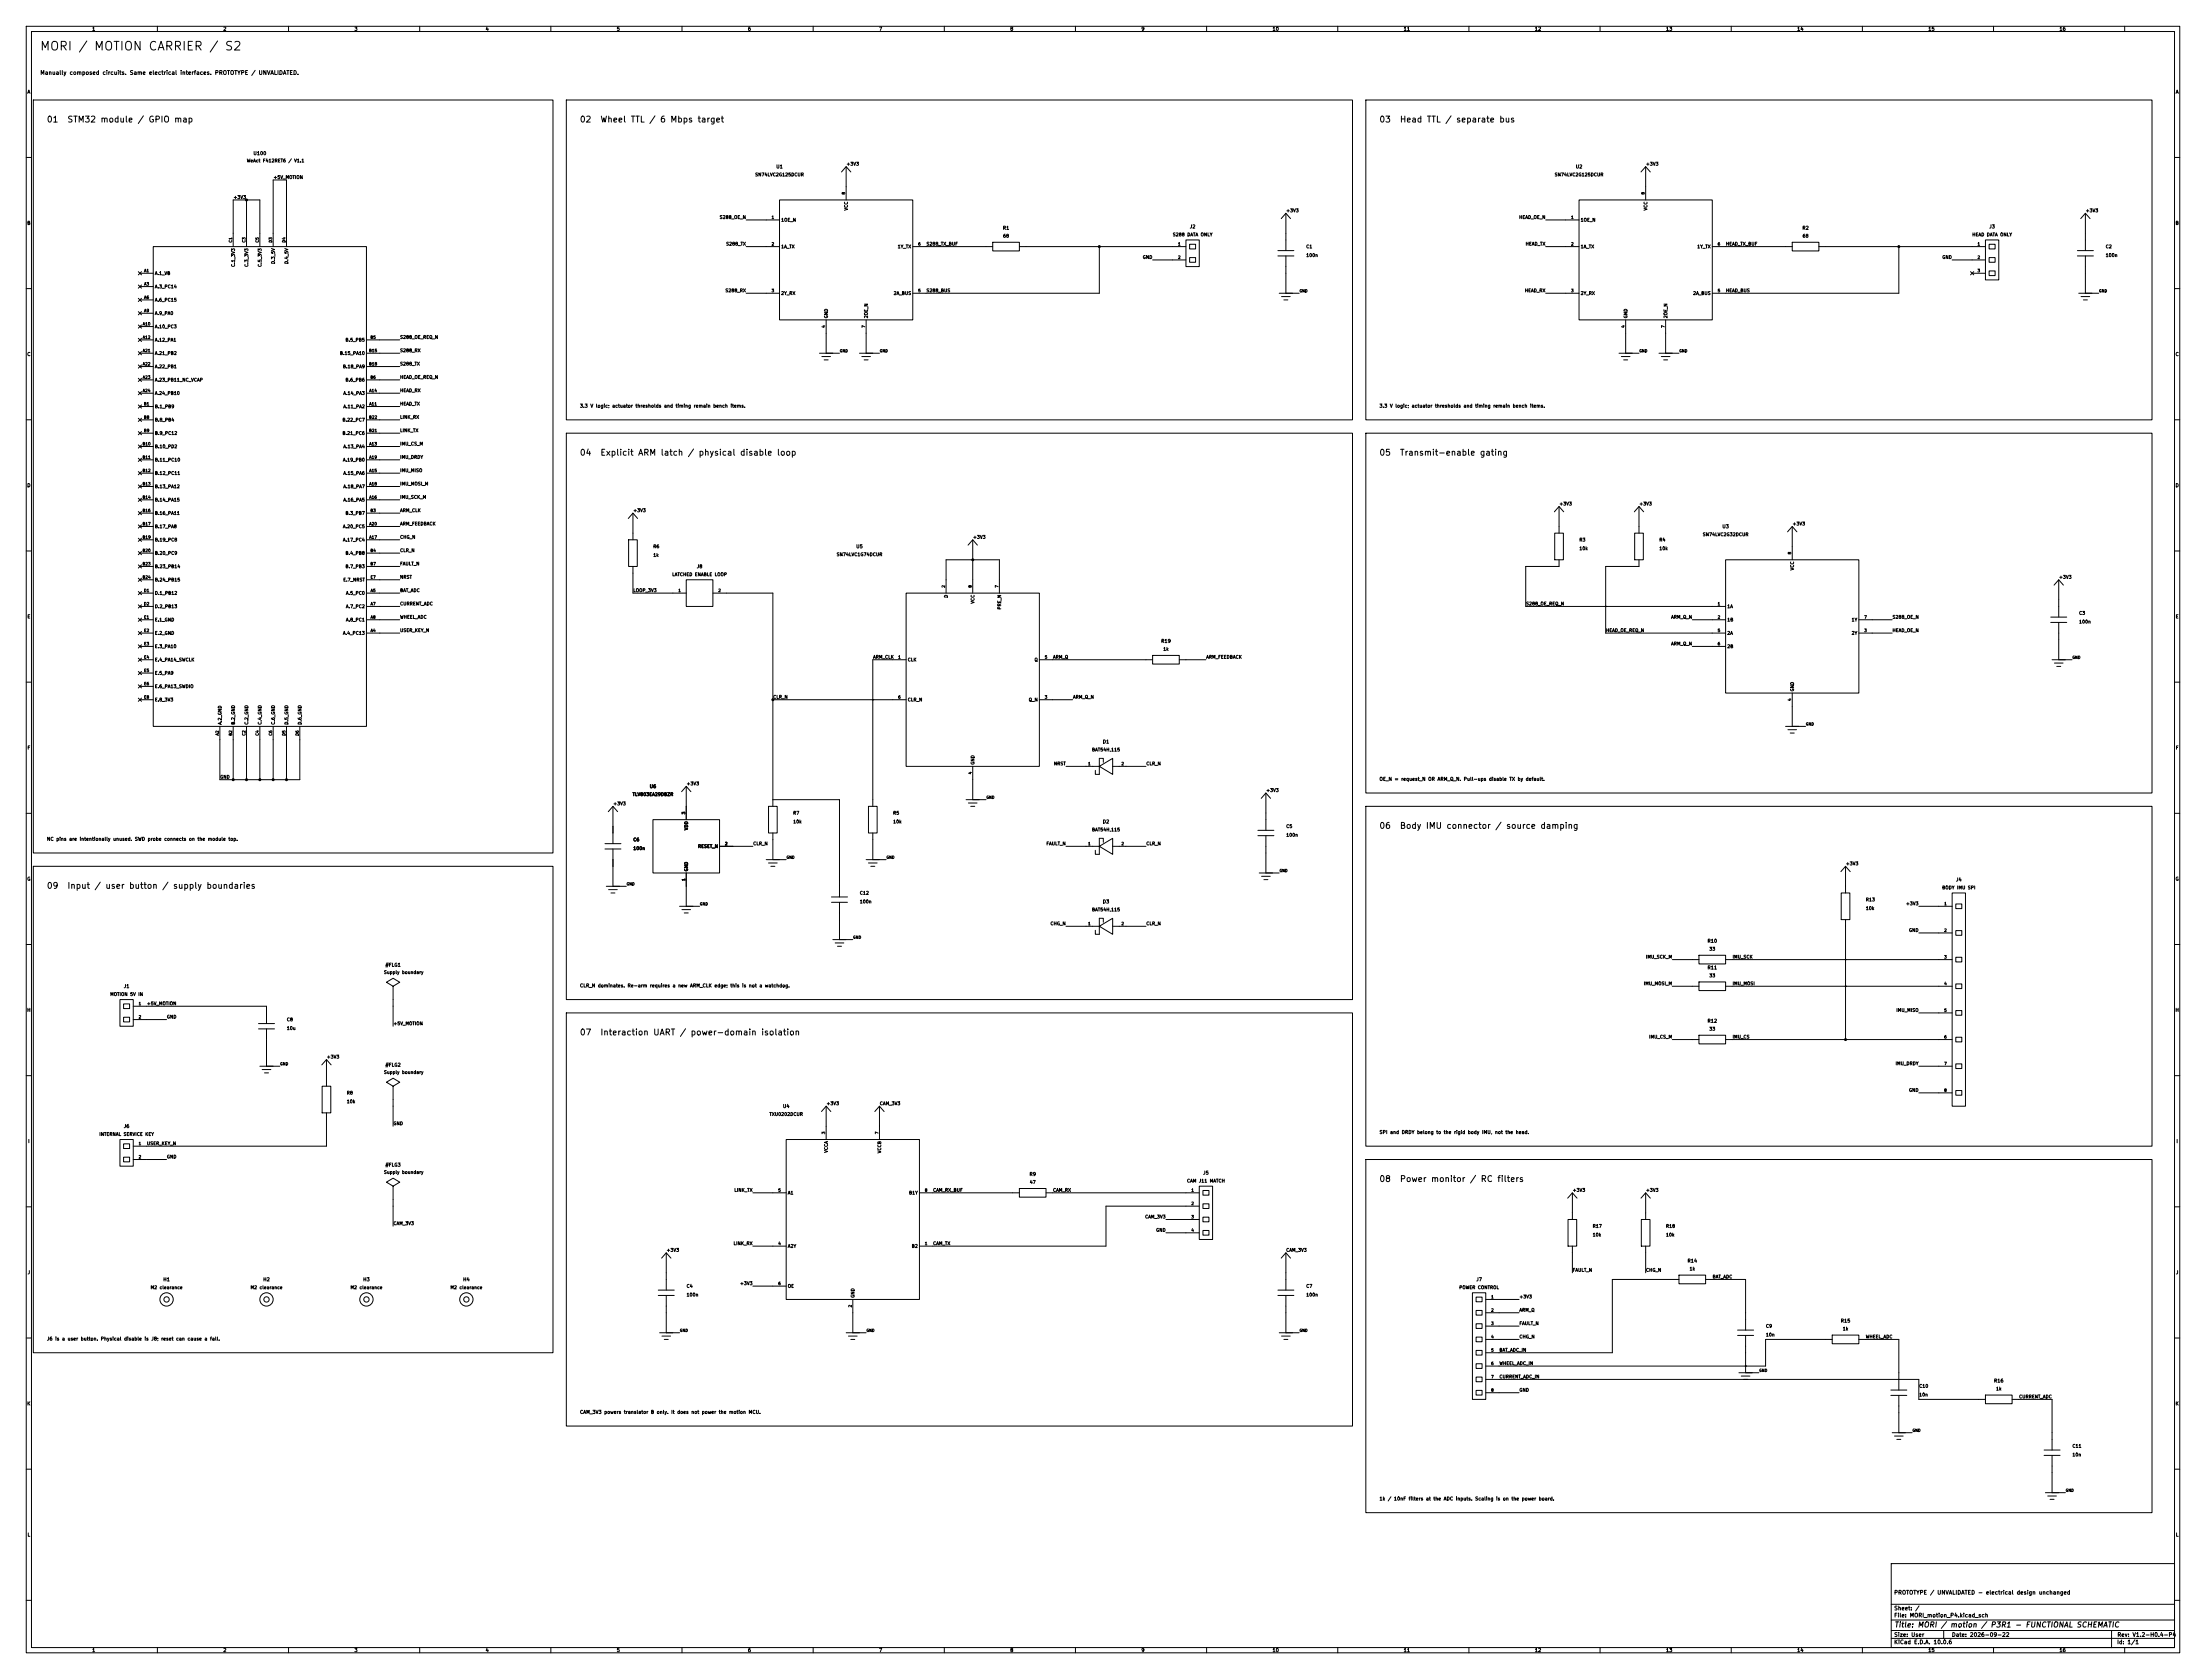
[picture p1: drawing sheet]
<svg xmlns="http://www.w3.org/2000/svg" width="841mm" height="640mm" viewBox="0 0 841 640" stroke-linecap="round" stroke-linejoin="round" font-family="sans-serif">
<defs><g id="words">
<text font-size="3.3" x="15" y="20.1">MORI / MOTION CARRIER / S2</text>
<g font-size="2.3">
<text x="17.7" y="47.2">01</text>
<text x="25.5" y="47.2">STM32 module / GPIO map</text>
<text x="220.9" y="47.2">02</text>
<text x="228.7" y="47.2">Wheel TTL / 6 Mbps target</text>
<text x="525.7" y="47.2">03</text>
<text x="533.5" y="47.2">Head TTL / separate bus</text>
<text x="220.9" y="174.2">04</text>
<text x="228.7" y="174.2">Explicit ARM latch / physical disable loop</text>
<text x="525.7" y="174.2">05</text>
<text x="533.5" y="174.2">Transmit-enable gating</text>
<text x="525.7" y="316.5">06</text>
<text x="533.5" y="316.5">Body IMU connector / source damping</text>
<text x="17.7" y="339.3">09</text>
<text x="25.5" y="339.3">Input / user button / supply boundaries</text>
<text x="220.9" y="395.2">07</text>
<text x="228.7" y="395.2">Interaction UART / power-domain isolation</text>
<text x="525.7" y="451.1">08</text>
<text x="533.5" y="451.1">Power monitor / RC filters</text>
</g>
<text font-size="2" x="722" y="620.8">Title: MORI / motion / P3R1 - FUNCTIONAL SCHEMATIC</text>
<g font-size="1.5">
<text x="15.2" y="28.9">Manually composed circuits. Same electrical interfaces. PROTOTYPE / UNVALIDATED.</text>
<text x="722" y="608.2">PROTOTYPE / UNVALIDATED - electrical design unchanged</text>
<text x="722" y="616.9">File: MORI_motion_P4.kicad_sch</text>
<text x="722" y="614.2">Sheet: /</text>
<text x="722" y="627.1">KiCad E.D.A. 10.0.6</text>
<text x="722" y="624.3">Size: User</text>
<text x="744" y="624.3">Date: 2026-09-22</text>
<text x="807" y="627.1">Id: 1/1</text>
<text x="807" y="624.3">Rev: V1.2-H0.4-P4</text>
</g>
<g font-size="1.3">
<text x="35" y="12">1</text>
<text x="85" y="12">2</text>
<text x="135" y="12">3</text>
<text x="185" y="12">4</text>
<text x="235" y="12">5</text>
<text x="285" y="12">6</text>
<text x="335" y="12">7</text>
<text x="385" y="12">8</text>
<text x="435" y="12">9</text>
<text x="485" y="12">10</text>
<text x="535" y="12">11</text>
<text x="585" y="12">12</text>
<text x="635" y="12">13</text>
<text x="685" y="12">14</text>
<text x="735" y="12">15</text>
<text x="785" y="12">16</text>
<text x="10.3" y="36">A</text>
<text x="829.3" y="36">A</text>
<text x="96.5" y="59.4">U100</text>
<text x="295.8" y="64.5">U1</text>
<text x="600.6" y="64.5">U2</text>
<text x="10.2" y="86">B</text>
<text x="382.2" y="87.9">R1</text>
<text x="453.4" y="87.3">J2</text>
<text x="687" y="87.9">R2</text>
<text x="758.2" y="87.3">J3</text>
<text x="829.2" y="86">B</text>
<text x="10.2" y="136">C</text>
<text x="829.2" y="136">C</text>
<text x="221" y="155.7">3.3 V logic; actuator thresholds and timing remain bench items.</text>
<text x="525.8" y="155.7">3.3 V logic; actuator thresholds and timing remain bench items.</text>
<text x="10.2" y="186">D</text>
<text x="829.2" y="186">D</text>
<text x="656.5" y="201.6">U3</text>
<text x="326.3" y="209.3">U5</text>
<text x="265.5" y="216.9">J8</text>
<text x="10.3" y="236">E</text>
<text x="829.3" y="236">E</text>
<text x="442.5" y="245.3">R19</text>
<text x="10.3" y="286">F</text>
<text x="420.3" y="283.7">D1</text>
<text x="829.3" y="286">F</text>
<text x="525.8" y="297.9">OE_N = request_N OR ARM_Q_N. Pull-ups disable TX by default.</text>
<text x="247.5" y="300.7">U6</text>
<text x="420.3" y="314.2">D2</text>
<text x="17.8" y="320.8">NC pins are intentionally unused. SWD probe connects on the module top.</text>
<text x="10.2" y="336">G</text>
<text x="745.5" y="336.3">J4</text>
<text x="829.2" y="336">G</text>
<text x="420.3" y="344.6">D3</text>
<text x="650.8" y="359.6">R10</text>
<text x="146.8" y="368.8">#FLG1</text>
<text x="650.8" y="369.8">R11</text>
<text x="47" y="376.9">J1</text>
<text x="221" y="376.7">CLR_N dominates. Re-arm requires a new ARM_CLK edge; this is not a watchdog.</text>
<text x="10.2" y="386">H</text>
<text x="829.2" y="386">H</text>
<text x="650.8" y="390.1">R12</text>
<text x="146.8" y="406.9">#FLG2</text>
<text x="298.3" y="422.6">U4</text>
<text x="47" y="430.2">J6</text>
<text x="10.6" y="436">I</text>
<text x="525.8" y="432.5">SPI and DRDY belong to the rigid body IMU, not the head.</text>
<text x="829.6" y="436">I</text>
<text x="146.8" y="445">#FLG3</text>
<text x="392.3" y="448.5">R9</text>
<text x="458.5" y="448">J5</text>
<text x="643.2" y="481.6">R14</text>
<text x="10.4" y="486">J</text>
<text x="62.1" y="488.7">H1</text>
<text x="100.2" y="488.7">H2</text>
<text x="138.3" y="488.7">H3</text>
<text x="176.4" y="488.7">H4</text>
<text x="562.7" y="488.7">J7</text>
<text x="829.4" y="486">J</text>
<text x="701.6" y="504.4">R15</text>
<text x="17.8" y="511.3">J6 is a user button. Physical disable is J8; reset can cause a fall.</text>
<text x="760" y="527.3">R16</text>
<text x="10.2" y="536">K</text>
<text x="221" y="539.2">CAM_3V3 powers translator B only. It does not power the motion MCU.</text>
<text x="829.2" y="536">K</text>
<text x="525.8" y="572.2">1k / 10nF filters at the ADC inputs. Scaling is on the power board.</text>
<text x="10.3" y="586">L</text>
<text x="829.3" y="586">L</text>
<text x="35" y="630">1</text>
<text x="85" y="630">2</text>
<text x="135" y="630">3</text>
<text x="185" y="630">4</text>
<text x="235" y="630">5</text>
<text x="285" y="630">6</text>
<text x="335" y="630">7</text>
<text x="385" y="630">8</text>
<text x="435" y="630">9</text>
<text x="485" y="630">10</text>
<text x="535" y="630">11</text>
<text x="585" y="630">12</text>
<text x="635" y="630">13</text>
<text x="685" y="630">14</text>
<text x="735" y="630">15</text>
<text x="785" y="630">16</text>
</g>
<g font-size="1.2">
<text x="94" y="62.2">WeAct F412RET6 / V1.1</text>
<text x="322.6" y="63.4">+3V3</text>
<text x="627.4" y="63.4">+3V3</text>
<text x="104.1" y="68.5">+5V_MOTION</text>
<text x="287.8" y="67.5">SN74LVC2G125DCUR</text>
<text x="592.6" y="67.5">SN74LVC2G125DCUR</text>
<text x="88.9" y="76.1">+3V3</text>
<text x="274.2" y="83.7">S288_OE_N</text>
<text x="323.5" y="80.4" transform="rotate(-90 323.5 80.4)">VCC</text>
<text x="490.2" y="81.2">+3V3</text>
<text x="579" y="83.7">HEAD_OE_N</text>
<text x="628.3" y="80.4" transform="rotate(-90 628.3 80.4)">VCC</text>
<text x="795" y="81.2">+3V3</text>
<text x="297.7" y="84.8">1OE_N</text>
<text x="602.5" y="84.8">1OE_N</text>
<text x="276.7" y="93.9">S288_TX</text>
<text x="297.7" y="94.9">1A_TX</text>
<text x="342.1" y="94.9">1Y_TX</text>
<text x="353" y="93.9">S288_TX_BUF</text>
<text x="382.3" y="90.9">68</text>
<text x="447" y="90.3">S288 DATA ONLY</text>
<text x="497.8" y="94.9">C1</text>
<text x="581.5" y="93.9">HEAD_TX</text>
<text x="602.5" y="94.9">1A_TX</text>
<text x="646.9" y="94.9">1Y_TX</text>
<text x="657.8" y="93.9">HEAD_TX_BUF</text>
<text x="687.1" y="90.9">68</text>
<text x="751.8" y="90.3">HEAD DATA ONLY</text>
<text x="802.6" y="94.9">C2</text>
<text x="89.8" y="101.9" transform="rotate(-90 89.8 101.9)">C.1_3V3</text>
<text x="94.9" y="101.9" transform="rotate(-90 94.9 101.9)">C.3_3V3</text>
<text x="100" y="101.9" transform="rotate(-90 100 101.9)">C.5_3V3</text>
<text x="105.1" y="100.8" transform="rotate(-90 105.1 100.8)">D.3_5V</text>
<text x="110.1" y="100.8" transform="rotate(-90 110.1 100.8)">D.4_5V</text>
<text x="435.5" y="99">GND</text>
<text x="497.8" y="98.2">100n</text>
<text x="740.3" y="99">GND</text>
<text x="802.6" y="98.2">100n</text>
<text x="58.9" y="105.1">A.1_VB</text>
<text x="58.9" y="110.2">A.3_PC14</text>
<text x="276.4" y="111.7">S288_RX</text>
<text x="297.7" y="112.7">2Y_RX</text>
<text x="340.5" y="112.7">2A_BUS</text>
<text x="353" y="111.7">S288_BUS</text>
<text x="581.2" y="111.7">HEAD_RX</text>
<text x="602.5" y="112.7">2Y_RX</text>
<text x="645.3" y="112.7">2A_BUS</text>
<text x="657.8" y="111.7">HEAD_BUS</text>
<text x="58.9" y="115.2">A.6_PC15</text>
<text x="58.9" y="120.3">A.9_PA0</text>
<text x="58.9" y="125.4">A.10_PC3</text>
<text x="315.9" y="121.5" transform="rotate(-90 315.9 121.5)">GND</text>
<text x="331.1" y="121.5" transform="rotate(-90 331.1 121.5)">2OE_N</text>
<text x="620.7" y="121.5" transform="rotate(-90 620.7 121.5)">GND</text>
<text x="635.9" y="121.5" transform="rotate(-90 635.9 121.5)">2OE_N</text>
<text x="58.9" y="130.5">A.12_PA1</text>
<text x="131.6" y="130.5">B.5_PB5</text>
<text x="152.4" y="129.4">S288_OE_REQ_N</text>
<text x="58.9" y="135.6">A.21_PB2</text>
<text x="129.4" y="135.6">B.15_PA10</text>
<text x="152.4" y="134.5">S288_RX</text>
<text x="58.9" y="140.6">A.22_PB1</text>
<text x="130.6" y="140.6">B.18_PA9</text>
<text x="152.4" y="139.6">S288_TX</text>
<text x="58.9" y="145.7">A.23_PB11_NC_VCAP</text>
<text x="131.6" y="145.7">B.6_PB6</text>
<text x="152.4" y="149.8">HEAD_RX</text>
<text x="152.4" y="144.7">HEAD_OE_REQ_N</text>
<text x="58.9" y="150.8">A.24_PB10</text>
<text x="58.9" y="155.9">B.1_PB9</text>
<text x="130.8" y="155.9">A.11_PA2</text>
<text x="130.8" y="150.8">A.14_PA3</text>
<text x="152.4" y="154.8">HEAD_TX</text>
<text x="58.9" y="161">B.8_PB4</text>
<text x="130.4" y="161">B.22_PC7</text>
<text x="152.4" y="159.9">LINK_RX</text>
<text x="58.9" y="166">B.9_PC12</text>
<text x="130.4" y="166">B.21_PC6</text>
<text x="152.4" y="165">LINK_TX</text>
<text x="58.9" y="171.1">B.10_PD2</text>
<text x="130.8" y="171.1">A.13_PA4</text>
<text x="152.4" y="170.1">IMU_CS_M</text>
<text x="58.9" y="176.2">B.11_PC10</text>
<text x="130.6" y="176.2">A.19_PB0</text>
<text x="152.4" y="175.2">IMU_DRDY</text>
<text x="58.9" y="181.3">B.12_PC11</text>
<text x="130.8" y="181.3">A.15_PA6</text>
<text x="152.4" y="180.2">IMU_MISO</text>
<text x="152.4" y="185.3">IMU_MOSI_M</text>
<text x="58.9" y="186.4">B.13_PA12</text>
<text x="58.9" y="191.4">B.14_PA15</text>
<text x="130.8" y="191.4">A.16_PA5</text>
<text x="130.8" y="186.4">A.18_PA7</text>
<text x="152.4" y="190.4">IMU_SCK_M</text>
<text x="58.9" y="196.5">B.16_PA11</text>
<text x="131.6" y="196.5">B.3_PB7</text>
<text x="152.4" y="195.5">ARM_CLK</text>
<text x="241.3" y="195.5">+3V3</text>
<text x="594.3" y="192.9">+3V3</text>
<text x="624.8" y="192.9">+3V3</text>
<text x="58.9" y="201.6">B.17_PA8</text>
<text x="130.6" y="201.6">A.20_PC5</text>
<text x="152.4" y="200.6">ARM_FEEDBACK</text>
<text x="683.2" y="200.6">+3V3</text>
<text x="58.9" y="206.7">B.19_PC8</text>
<text x="130.6" y="206.7">A.17_PC4</text>
<text x="152.4" y="205.6">CHG_N</text>
<text x="248.9" y="209.2">R6</text>
<text x="370.8" y="205.6">+3V3</text>
<text x="602" y="206.7">R3</text>
<text x="602" y="210">10k</text>
<text x="632.4" y="206.7">R4</text>
<text x="632.4" y="210">10k</text>
<text x="649" y="204.6">SN74LVC2G32DCUR</text>
<text x="58.9" y="211.8">B.20_PC9</text>
<text x="131.6" y="211.8">B.4_PB8</text>
<text x="152.4" y="215.8">FAULT_N</text>
<text x="152.4" y="210.7">CLR_N</text>
<text x="248.9" y="212.5">1k</text>
<text x="318.8" y="212.3">SN74LVC1G74DCUR</text>
<text x="58.9" y="216.8">B.23_PB14</text>
<text x="58.9" y="221.9">B.24_PB15</text>
<text x="130.7" y="221.9">E.7_NRST</text>
<text x="131.6" y="216.8">B.7_PB3</text>
<text x="152.4" y="220.9">NRST</text>
<text x="256.1" y="219.9">LATCHED ENABLE LOOP</text>
<text x="684.2" y="217.5" transform="rotate(-90 684.2 217.5)">VCC</text>
<text x="784.8" y="220.9">+3V3</text>
<text x="58.9" y="227">D.1_PB12</text>
<text x="131.7" y="227">A.5_PC0</text>
<text x="152.4" y="226">BAT_ADC</text>
<text x="241.3" y="226">LOOP_3V3</text>
<text x="58.9" y="232.1">D.2_PB13</text>
<text x="131.7" y="232.1">A.7_PC2</text>
<text x="152.4" y="231">CURRENT_ADC</text>
<text x="361.6" y="228" transform="rotate(-90 361.6 228)">D</text>
<text x="371.8" y="230.2" transform="rotate(-90 371.8 230.2)">VCC</text>
<text x="381.9" y="232.5" transform="rotate(-90 381.9 232.5)">PRE_N</text>
<text x="581.6" y="231">S288_OE_REQ_N</text>
<text x="658.3" y="232.1">1A</text>
<text x="58.9" y="237.2">E.1_GND</text>
<text x="131.7" y="237.2">A.8_PC1</text>
<text x="152.4" y="236.1">WHEEL_ADC</text>
<text x="637" y="236.1">ARM_Q_N</text>
<text x="658.3" y="237.2">1B</text>
<text x="705.8" y="237.2">1Y</text>
<text x="721.3" y="236.1">S288_OE_N</text>
<text x="792.5" y="237.9">100n</text>
<text x="792.5" y="234.6">C3</text>
<text x="58.9" y="242.2">E.2_GND</text>
<text x="130.6" y="242.2">A.4_PC13</text>
<text x="152.4" y="241.2">USER_KEY_N</text>
<text x="612.1" y="241.2">HEAD_OE_REQ_N</text>
<text x="658.3" y="242.2">2A</text>
<text x="705.8" y="242.2">2Y</text>
<text x="721.3" y="241.2">HEAD_OE_N</text>
<text x="58.9" y="247.3">E.3_PA10</text>
<text x="332.7" y="251.4">ARM_CLK</text>
<text x="401.3" y="251.4">ARM_Q</text>
<text x="443.3" y="248.3">1k</text>
<text x="459.7" y="251.4">ARM_FEEDBACK</text>
<text x="637" y="246.3">ARM_Q_N</text>
<text x="658.3" y="247.3">2B</text>
<text x="58.9" y="252.4">E.4_PA14_SWCLK</text>
<text x="58.9" y="257.5">E.5_PA9</text>
<text x="345.9" y="252.4">CLK</text>
<text x="394.3" y="252.4">Q</text>
<text x="58.9" y="262.6">E.6_PA13_SWDIO</text>
<text x="684.2" y="263.7" transform="rotate(-90 684.2 263.7)">GND</text>
<text x="58.9" y="267.6">E.8_3V3</text>
<text x="294.6" y="266.6">CLR_N</text>
<text x="345.9" y="267.6">CLR_N</text>
<text x="392.1" y="267.6">Q_N</text>
<text x="408.9" y="266.6">ARM_Q_N</text>
<text x="84.7" y="276.4" transform="rotate(-90 84.7 276.4)">A.2_GND</text>
<text x="89.8" y="276.4" transform="rotate(-90 89.8 276.4)">B.2_GND</text>
<text x="94.9" y="276.4" transform="rotate(-90 94.9 276.4)">C.2_GND</text>
<text x="100" y="276.4" transform="rotate(-90 100 276.4)">C.4_GND</text>
<text x="105.1" y="276.4" transform="rotate(-90 105.1 276.4)">C.6_GND</text>
<text x="110.1" y="276.4" transform="rotate(-90 110.1 276.4)">D.5_GND</text>
<text x="115.2" y="276.4" transform="rotate(-90 115.2 276.4)">D.6_GND</text>
<text x="416.1" y="286.7">BAT54H,115</text>
<text x="371.8" y="291.6" transform="rotate(-90 371.8 291.6)">GND</text>
<text x="401.6" y="292">NRST</text>
<text x="436.9" y="292">CLR_N</text>
<text x="83.8" y="297.1">GND</text>
<text x="261.6" y="299.6">+3V3</text>
<text x="241" y="303.7">TLV803EA29DBZR</text>
<text x="482.6" y="302.2">+3V3</text>
<text x="233.7" y="307.2">+3V3</text>
<text x="302.2" y="310.8">R7</text>
<text x="340.3" y="310.8">R5</text>
<text x="262.5" y="316.6" transform="rotate(-90 262.5 316.6)">VDD</text>
<text x="302.2" y="314.1">10k</text>
<text x="340.3" y="314.1">10k</text>
<text x="416.1" y="317.2">BAT54H,115</text>
<text x="490.2" y="315.9">C5</text>
<text x="241.3" y="321">C6</text>
<text x="266" y="323.5">RESET_N</text>
<text x="287" y="322.5">CLR_N</text>
<text x="398.8" y="322.5">FAULT_N</text>
<text x="436.9" y="322.5">CLR_N</text>
<text x="490.2" y="319.2">100n</text>
<text x="241.3" y="324.3">100n</text>
<text x="262.5" y="332.3" transform="rotate(-90 262.5 332.3)">GND</text>
<text x="703.6" y="330.1">+3V3</text>
<text x="327.6" y="341.3">C12</text>
<text x="740.3" y="339.3">BODY IMU SPI</text>
<text x="327.6" y="344.6">100n</text>
<text x="416.1" y="347.6">BAT54H,115</text>
<text x="711.2" y="343.8">R13</text>
<text x="711.2" y="347.1">10k</text>
<text x="726.5" y="345.3">+3V3</text>
<text x="400.3" y="353">CHG_N</text>
<text x="436.9" y="353">CLR_N</text>
<text x="727.6" y="355.5">GND</text>
<text x="627.3" y="365.7">IMU_SCK_M</text>
<text x="651.5" y="362.6">33</text>
<text x="660.4" y="365.7">IMU_SCK</text>
<text x="146.2" y="371.5">Supply boundary</text>
<text x="626.5" y="375.8">IMU_MOSI_M</text>
<text x="651.5" y="372.8">33</text>
<text x="660.4" y="375.8">IMU_MOSI</text>
<text x="41.9" y="379.9">MOTION 5V IN</text>
<text x="55.9" y="383.4">+5V_MOTION</text>
<text x="63.5" y="388.5">GND</text>
<text x="109.2" y="389.6">C8</text>
<text x="722.8" y="386">IMU_MISO</text>
<text x="109.2" y="392.9">10u</text>
<text x="149.8" y="391.1">+5V_MOTION</text>
<text x="651.5" y="393.1">33</text>
<text x="628.5" y="396.1">IMU_CS_M</text>
<text x="660.4" y="396.1">IMU_CS</text>
<text x="124.4" y="403.8">+3V3</text>
<text x="722.5" y="406.3">IMU_DRDY</text>
<text x="146.2" y="409.6">Supply boundary</text>
<text x="132.1" y="417.5">R8</text>
<text x="727.6" y="416.5">GND</text>
<text x="132.1" y="420.8">10k</text>
<text x="293.2" y="425.6">TXU0202DCUR</text>
<text x="314.9" y="421.5">+3V3</text>
<text x="335.3" y="421.5">CAM_3V3</text>
<text x="149.8" y="429.2">GND</text>
<text x="37.7" y="433.2">INTERNAL SERVICE KEY</text>
<text x="55.9" y="436.8">USER_KEY_N</text>
<text x="63.5" y="441.9">GND</text>
<text x="315.9" y="439.6" transform="rotate(-90 315.9 439.6)">VCCA</text>
<text x="336.2" y="439.7" transform="rotate(-90 336.2 439.7)">VCCB</text>
<text x="146.2" y="447.7">Supply boundary</text>
<text x="279.8" y="454.6">LINK_TX</text>
<text x="300.2" y="455.6">A1</text>
<text x="346.4" y="455.6">B1Y</text>
<text x="355.6" y="454.6">CAM_RX_BUF</text>
<text x="392.4" y="451.5">47</text>
<text x="401.3" y="454.6">CAM_RX</text>
<text x="452.4" y="451">CAM J11 MATCH</text>
<text x="599.4" y="454.6">+3V3</text>
<text x="627.4" y="454.6">+3V3</text>
<text x="149.8" y="467.3">CAM_3V3</text>
<text x="436.4" y="464.7">CAM_3V3</text>
<text x="440.6" y="469.8">GND</text>
<text x="607" y="468.3">R17</text>
<text x="607" y="471.6">10k</text>
<text x="635" y="468.3">R18</text>
<text x="635" y="471.6">10k</text>
<text x="254" y="477.4">+3V3</text>
<text x="279.5" y="474.9">LINK_RX</text>
<text x="300.2" y="475.9">A2Y</text>
<text x="347.4" y="475.9">B2</text>
<text x="355.6" y="474.9">CAM_TX</text>
<text x="490.2" y="477.4">CAM_3V3</text>
<text x="599.4" y="485">FAULT_N</text>
<text x="627.4" y="485">CHG_N</text>
<text x="644" y="484.6">1k</text>
<text x="57.3" y="491.7">M2 clearance</text>
<text x="95.4" y="491.7">M2 clearance</text>
<text x="133.5" y="491.7">M2 clearance</text>
<text x="171.6" y="491.7">M2 clearance</text>
<text x="261.6" y="491.2">C4</text>
<text x="282" y="490.1">+3V3</text>
<text x="300.2" y="491.2">OE</text>
<text x="497.8" y="491.2">C7</text>
<text x="556.2" y="491.7">POWER CONTROL</text>
<text x="652.8" y="487.6">BAT_ADC</text>
<text x="261.6" y="494.5">100n</text>
<text x="326" y="494.8" transform="rotate(-90 326 494.8)">GND</text>
<text x="497.8" y="494.5">100n</text>
<text x="579.1" y="495.2">+3V3</text>
<text x="579.1" y="500.3">ARM_Q</text>
<text x="579.1" y="505.4">FAULT_N</text>
<text x="673.1" y="509.7">10n</text>
<text x="673.1" y="506.4">C9</text>
<text x="702.4" y="507.4">1k</text>
<text x="571.5" y="515.5">BAT_ADC_IN</text>
<text x="579.1" y="510.4">CHG_N</text>
<text x="711.2" y="510.4">WHEEL_ADC</text>
<text x="571.5" y="520.6">WHEEL_ADC_IN</text>
<text x="571.5" y="525.7">CURRENT_ADC_IN</text>
<text x="579.1" y="530.8">GND</text>
<text x="731.5" y="532.6">10n</text>
<text x="731.5" y="529.3">C10</text>
<text x="760.8" y="530.3">1k</text>
<text x="769.6" y="533.3">CURRENT_ADC</text>
<text x="789.9" y="555.4">10n</text>
<text x="789.9" y="552.1">C11</text>
</g>
<g font-size="1.1">
<text x="322.4" y="74.3" transform="rotate(-90 322.4 74.3)">8</text>
<text x="627.2" y="74.3" transform="rotate(-90 627.2 74.3)">8</text>
<text x="294" y="83.7">1</text>
<text x="598.8" y="83.7">1</text>
<text x="88.7" y="92.6" transform="rotate(-90 88.7 92.6)">C1</text>
<text x="93.8" y="92.6" transform="rotate(-90 93.8 92.6)">C3</text>
<text x="98.9" y="92.6" transform="rotate(-90 98.9 92.6)">C5</text>
<text x="104" y="92.6" transform="rotate(-90 104 92.6)">D3</text>
<text x="109.1" y="92.6" transform="rotate(-90 109.1 92.6)">D4</text>
<text x="294" y="93.8">2</text>
<text x="349.9" y="93.8">6</text>
<text x="449" y="93.8">1</text>
<text x="598.8" y="93.8">2</text>
<text x="654.7" y="93.8">6</text>
<text x="753.8" y="93.8">1</text>
<text x="449" y="98.9">2</text>
<text x="753.8" y="98.9">2</text>
<text x="54.8" y="104">A1</text>
<text x="753.8" y="104">3</text>
<text x="54.8" y="109.1">A3</text>
<text x="294" y="111.6">3</text>
<text x="349.9" y="111.6">5</text>
<text x="598.8" y="111.6">3</text>
<text x="654.7" y="111.6">5</text>
<text x="54.8" y="114.2">A6</text>
<text x="54.8" y="119.2">A9</text>
<text x="54.3" y="124.3">A10</text>
<text x="314.8" y="125.1" transform="rotate(-90 314.8 125.1)">4</text>
<text x="330" y="125.1" transform="rotate(-90 330 125.1)">7</text>
<text x="619.6" y="125.1" transform="rotate(-90 619.6 125.1)">4</text>
<text x="634.8" y="125.1" transform="rotate(-90 634.8 125.1)">7</text>
<text x="54.3" y="129.4">A12</text>
<text x="141.1" y="129.4">B5</text>
<text x="54.3" y="134.5">A21</text>
<text x="140.6" y="134.5">B15</text>
<text x="54.3" y="139.6">A22</text>
<text x="140.6" y="139.6">B18</text>
<text x="54.3" y="144.6">A23</text>
<text x="54.3" y="149.7">A24</text>
<text x="140.6" y="149.7">A14</text>
<text x="141.1" y="144.6">B6</text>
<text x="54.7" y="154.8">B1</text>
<text x="140.6" y="154.8">A11</text>
<text x="54.7" y="159.9">B8</text>
<text x="140.6" y="159.9">B22</text>
<text x="54.7" y="165">B9</text>
<text x="140.6" y="165">B21</text>
<text x="54.2" y="170">B10</text>
<text x="140.6" y="170">A13</text>
<text x="54.2" y="175.1">B11</text>
<text x="140.6" y="175.1">A19</text>
<text x="54.2" y="180.2">B12</text>
<text x="54.2" y="185.3">B13</text>
<text x="140.6" y="180.2">A15</text>
<text x="140.6" y="185.3">A18</text>
<text x="54.2" y="190.4">B14</text>
<text x="140.6" y="190.4">A16</text>
<text x="54.2" y="195.4">B16</text>
<text x="141.1" y="195.4">B3</text>
<text x="54.2" y="200.5">B17</text>
<text x="140.6" y="200.5">A20</text>
<text x="54.2" y="205.6">B19</text>
<text x="140.6" y="205.6">A17</text>
<text x="54.2" y="210.7">B20</text>
<text x="54.2" y="215.8">B23</text>
<text x="141.1" y="210.7">B4</text>
<text x="141.1" y="215.8">B7</text>
<text x="683.1" y="211.5" transform="rotate(-90 683.1 211.5)">8</text>
<text x="54.2" y="220.8">B24</text>
<text x="141.1" y="220.8">E7</text>
<text x="54.7" y="225.9">D1</text>
<text x="141.2" y="225.9">A5</text>
<text x="258.5" y="225.9">1</text>
<text x="273.7" y="225.9">2</text>
<text x="360.5" y="224.2" transform="rotate(-90 360.5 224.2)">2</text>
<text x="370.7" y="224.2" transform="rotate(-90 370.7 224.2)">8</text>
<text x="380.8" y="224.2" transform="rotate(-90 380.8 224.2)">7</text>
<text x="54.7" y="231">D2</text>
<text x="141.2" y="231">A7</text>
<text x="654.7" y="231">1</text>
<text x="54.8" y="236.1">E1</text>
<text x="141.2" y="236.1">A8</text>
<text x="654.7" y="236.1">2</text>
<text x="710.6" y="236.1">7</text>
<text x="54.8" y="241.2">E2</text>
<text x="141.2" y="241.2">A4</text>
<text x="654.7" y="241.2">5</text>
<text x="710.6" y="241.2">3</text>
<text x="54.8" y="246.2">E3</text>
<text x="54.8" y="251.3">E4</text>
<text x="342.3" y="251.3">1</text>
<text x="398.2" y="251.3">5</text>
<text x="654.7" y="246.2">6</text>
<text x="54.8" y="256.4">E5</text>
<text x="54.8" y="261.5">E6</text>
<text x="54.8" y="266.6">E8</text>
<text x="342.3" y="266.6">6</text>
<text x="398.2" y="266.6">3</text>
<text x="683.1" y="267.3" transform="rotate(-90 683.1 267.3)">4</text>
<text x="83.7" y="280.5" transform="rotate(-90 83.7 280.5)">A2</text>
<text x="88.7" y="280.6" transform="rotate(-90 88.7 280.6)">B2</text>
<text x="93.8" y="280.6" transform="rotate(-90 93.8 280.6)">C2</text>
<text x="98.9" y="280.6" transform="rotate(-90 98.9 280.6)">C4</text>
<text x="104" y="280.6" transform="rotate(-90 104 280.6)">C6</text>
<text x="109.1" y="280.6" transform="rotate(-90 109.1 280.6)">D5</text>
<text x="114.1" y="280.6" transform="rotate(-90 114.1 280.6)">D6</text>
<text x="414.7" y="292">1</text>
<text x="427.4" y="292">2</text>
<text x="370.7" y="295.3" transform="rotate(-90 370.7 295.3)">4</text>
<text x="261.5" y="310.5" transform="rotate(-90 261.5 310.5)">3</text>
<text x="276.2" y="322.4">2</text>
<text x="414.7" y="322.4">1</text>
<text x="427.4" y="322.4">2</text>
<text x="261.5" y="335.9" transform="rotate(-90 261.5 335.9)">1</text>
<text x="741.1" y="345.3">1</text>
<text x="414.7" y="352.9">1</text>
<text x="427.4" y="352.9">2</text>
<text x="741.1" y="355.5">2</text>
<text x="741.1" y="365.6">3</text>
<text x="741.1" y="375.8">4</text>
<text x="52.7" y="383.4">1</text>
<text x="52.7" y="388.5">2</text>
<text x="741.1" y="385.9">5</text>
<text x="741.1" y="396.1">6</text>
<text x="741.1" y="406.3">7</text>
<text x="741.1" y="416.4">8</text>
<text x="52.7" y="436.7">1</text>
<text x="314.8" y="432.4" transform="rotate(-90 314.8 432.4)">3</text>
<text x="335.1" y="432.4" transform="rotate(-90 335.1 432.4)">7</text>
<text x="52.7" y="441.8">2</text>
<text x="296.6" y="454.5">5</text>
<text x="352.4" y="454.5">8</text>
<text x="454" y="454.5">1</text>
<text x="454" y="459.6">2</text>
<text x="454" y="464.7">3</text>
<text x="454" y="469.8">4</text>
<text x="296.6" y="474.8">4</text>
<text x="352.4" y="474.8">1</text>
<text x="296.6" y="490.1">6</text>
<text x="568.3" y="495.2">1</text>
<text x="325" y="498.5" transform="rotate(-90 325 498.5)">2</text>
<text x="568.3" y="500.2">2</text>
<text x="568.3" y="505.3">3</text>
<text x="568.3" y="510.4">4</text>
<text x="568.3" y="515.5">5</text>
<text x="568.3" y="520.6">6</text>
<text x="568.3" y="525.6">7</text>
<text x="568.3" y="530.7">8</text>
</g>
<g font-size="1">
<text x="495.3" y="111.7">GND</text>
<text x="800.1" y="111.7">GND</text>
<text x="320" y="134.5">GND</text>
<text x="335.3" y="134.5">GND</text>
<text x="624.8" y="134.5">GND</text>
<text x="640.1" y="134.5">GND</text>
<text x="789.9" y="251.4">GND</text>
<text x="688.3" y="276.8">GND</text>
<text x="375.9" y="304.7">GND</text>
<text x="299.7" y="327.6">GND</text>
<text x="337.8" y="327.6">GND</text>
<text x="487.7" y="332.7">GND</text>
<text x="238.8" y="337.7">GND</text>
<text x="266.7" y="345.4">GND</text>
<text x="325.1" y="358.1">GND</text>
<text x="106.7" y="406.3">GND</text>
<text x="259.1" y="507.9">GND</text>
<text x="330.2" y="507.9">GND</text>
<text x="495.3" y="507.9">GND</text>
<text x="670.6" y="523.2">GND</text>
<text x="729" y="546">GND</text>
<text x="787.4" y="568.9">GND</text>
</g>
</g></defs>
<g fill="none" stroke="#000" stroke-width=".38">
<path d="M10 10h821v620h-821zM12 12h817v616h-817zM60 10v2M110 10v2M160 10v2M210 10v2M260 10v2M310 10v2M360 10v2M410 10v2M460 10v2M510 10v2"/>
<path d="M560 10v2M610 10v2M660 10v2M710 10v2M760 10v2M810 10v2M12.7 38.1h198.1v287h-198.1zM215.9 38.1h299.7v121.9h-299.7zM520.7 38.1h299.7v121.9h-299.7zM10 60h2M94 76.2v17.8M297.2 76.2h50.8v45.7h-50.8z"/>
<path d="M320.8 65.6l1.8-2.1 1.8 2.1M322.6 63.5v12.7M602 76.2h50.8v45.7h-50.8zM625.6 65.6l1.8-2.1 1.8 2.1M627.4 63.5v12.7M829 60h2M58.4 94h81.3v182.9h-81.3zM88.9 94v-17.8h10.2v17.8M104.1 94v-25.4h5.1v25.4M284.5 94h12.7M284.5 83.8h12.7M348 94h30.5"/>
<path d="M378.5 92.3h10.1v3.4h-10.1zM388.6 94h63.5M419.1 94v17.8h-71.1M439.4 99.1h12.7M452.1 91.5h5.1v10.1h-5.1zM453.5 93.1h2.3v1.8h-2.3zM453.5 98.2h2.3v1.8h-2.3zM487.2 95.5h6.1M487.2 97.6h6.1M488.4 83.3l1.8-2 1.8 2M490.2 81.3v14.2M490.2 97.6v14.2"/>
<path d="M589.3 94h12.7M589.3 83.8h12.7M652.8 94h30.5M683.3 92.3h10.1v3.4h-10.1zM693.4 94h63.5M723.9 94v17.8h-71.1M744.2 99.1h12.7M756.9 91.5h5.1v15.2h-5.1zM758.3 93.1h2.3v1.8h-2.3zM758.3 98.2h2.3v1.8h-2.3zM792 95.5h6.1M792 97.6h6.1"/>
<path d="M793.2 83.3l1.8-2 1.8 2M795 81.3v14.2M795 97.6v14.2M10 110h2M52.7 103.6l1.2 1.2M52.7 108.6l1.2 1.3M52.7 113.7l1.2 1.2M52.7 118.8l1.2 1.2M53.3 104.2h5.1M53.3 109.2h5.1M53.3 114.3h5.1M53.3 119.4h5.1"/>
<path d="M53.9 103.6l-1.2 1.2M53.9 108.6l-1.2 1.3M53.9 113.7l-1.2 1.2M53.9 118.8l-1.2 1.2M284.5 111.8h12.7M487.7 111.8h7.6M488.6 113.1h3.3M489.5 114.3h1.5M589.3 111.8h12.7M751.2 103.6l1.2 1.2M751.8 104.2h5.1M752.4 103.6l-1.2 1.2"/>
<path d="M758.3 103.3h2.3v1.7h-2.3zM792.5 111.8h7.6M793.4 113.1h3.3M794.3 114.3h1.5M829 110h2M52.7 123.9l1.2 1.2M52.7 129l1.2 1.2M52.7 134l1.2 1.3M52.7 139.1l1.2 1.2M53.3 124.5h5.1M53.3 129.6h5.1M53.3 134.6h5.1"/>
<path d="M53.3 139.7h5.1M53.9 123.9l-1.2 1.2M53.9 129l-1.2 1.2M53.9 134l-1.2 1.3M53.9 139.1l-1.2 1.2M139.7 129.6h12.7M139.7 134.6h12.7M139.7 139.7h12.7M312.4 134.6h7.6M313.3 135.9h3.3M314.2 137.2h1.5M315 121.9v12.7"/>
<path d="M327.7 134.6h7.6M328.5 135.9h3.4M329.4 137.2h1.6M330.2 121.9v12.7M617.2 134.6h7.6M618.1 135.9h3.3M619 137.2h1.5M619.8 121.9v12.7M632.5 134.6h7.6M633.3 135.9h3.4M634.2 137.2h1.6M635 121.9v12.7"/>
<path d="M52.7 144.2l1.2 1.2M52.7 149.3l1.2 1.2M52.7 154.4l1.2 1.2M52.7 159.4l1.2 1.3M53.3 155h5.1M53.3 149.9h5.1M53.3 144.8h5.1M53.9 144.2l-1.2 1.2M53.9 149.3l-1.2 1.2M53.9 154.4l-1.2 1.2M53.9 159.4l-1.2 1.3M139.7 155h12.7"/>
<path d="M139.7 149.9h12.7M139.7 144.8h12.7M10 160h2M52.7 169.6l1.2 1.2M52.7 174.7l1.2 1.2M52.7 179.8l1.2 1.2M52.7 164.5l1.2 1.2M53.3 160h5.1M53.3 170.2h5.1M53.3 175.3h5.1M53.3 165.1h5.1M53.9 169.6l-1.2 1.2"/>
<path d="M53.9 174.7l-1.2 1.2M53.9 179.8l-1.2 1.2M53.9 164.5l-1.2 1.2M139.7 160h12.7M139.7 170.2h12.7M139.7 175.3h12.7M139.7 165.1h12.7M215.9 165.1h299.7v215.9h-299.7zM520.7 165.1h299.7v137.2h-299.7zM829 160h2M52.7 195l1.2 1.2M52.7 189.9l1.2 1.2"/>
<path d="M52.7 184.8l1.2 1.3M53.3 180.4h5.1M53.3 190.5h5.1M53.3 185.4h5.1M53.3 195.6h5.1M53.9 195l-1.2 1.2M53.9 189.9l-1.2 1.2M53.9 184.8l-1.2 1.3M139.7 180.4h12.7M139.7 190.5h12.7M139.7 185.4h12.7M139.7 195.6h12.7"/>
<path d="M239.5 197.6l1.8-2 1.8 2M241.3 195.6v10.2M592.6 195.1l1.8-2 1.7 2M594.4 193.1v10.1M623.1 195.1l1.7-2 1.8 2M624.8 193.1v10.1M10 210h2M52.7 210.2l1.2 1.3M52.7 205.2l1.2 1.2M52.7 200.1l1.2 1.2M52.7 215.3l1.2 1.2M53.3 205.8h5.1"/>
<path d="M53.3 200.7h5.1M53.3 210.8h5.1M53.3 215.9h5.1M53.9 210.2l-1.2 1.3M53.9 205.2l-1.2 1.2M53.9 200.1l-1.2 1.2M53.9 215.3l-1.2 1.2M139.7 205.8h12.7M139.7 200.7h12.7M139.7 210.8h12.7M139.7 215.9h12.7M239.6 205.8h3.4v10.1h-3.4z"/>
<path d="M241.3 215.9v10.2h20.3M369.1 207.8l1.7-2 1.8 2M370.8 205.8v20.3M592.7 203.2h3.3v10.2h-3.3zM594.4 213.4v2.5h-12.7v15.3h76.2M623.2 203.2h3.3v10.2h-3.3zM624.8 213.4v2.5h-12.7v25.4h45.8M657.9 213.4h50.8v50.8h-50.8zM681.5 202.7l1.8-2 1.7 2M683.3 200.7v12.7M829 210h2M52.7 235.6l1.2 1.3"/>
<path d="M52.7 230.6l1.2 1.2M52.7 225.5l1.2 1.2M52.7 220.4l1.2 1.2M53.3 231.2h5.1M53.3 236.2h5.1M53.3 226.1h5.1M53.3 221h5.1M53.9 235.6l-1.2 1.3M53.9 230.6l-1.2 1.2M53.9 225.5l-1.2 1.2M53.9 220.4l-1.2 1.2M139.7 231.2h12.7"/>
<path d="M139.7 236.2h12.7M139.7 226.1h12.7M139.7 221h12.7M261.6 221h10.2v10.2h-10.2zM271.8 226.1h22.8v81.3M345.4 226.1h50.8v66h-50.8zM360.7 226.1v-12.7h20.3v12.7M612.1 231.2h.1M645.2 236.2h12.7M708.7 236.2h12.7M781.8 235.2h6.1M781.8 237.3h6.1"/>
<path d="M783.1 223l1.8-2 1.7 2M784.9 221v14.2M784.9 237.3v14.2M52.7 256l1.2 1.2M52.7 250.9l1.2 1.2M52.7 245.8l1.2 1.2M52.7 240.7l1.2 1.2M53.3 251.5h5.1M53.3 241.3h5.1M53.3 246.4h5.1M53.3 256.6h5.1M53.9 256l-1.2 1.2"/>
<path d="M53.9 250.9l-1.2 1.2M53.9 245.8l-1.2 1.2M53.9 240.7l-1.2 1.2M139.7 241.3h12.7M345.4 251.5h-12.7v55.9M396.2 251.5h43.2M439.4 249.8h10.2v3.3h-10.2zM449.6 251.5h10.1M645.2 246.4h12.7M708.7 241.3h12.7M782.3 251.5h7.6M783.2 252.8h3.3"/>
<path d="M784.1 254h1.5M10 260h2M52.7 266.1l1.2 1.2M52.7 261l1.2 1.3M53.3 261.6h5.1M53.3 266.7h5.1M53.9 266.1l-1.2 1.2M53.9 261l-1.2 1.3M83.8 276.9v20.3h30.5v-20.3M88.9 276.9v20.3M94 276.9v20.3M99.1 276.9v20.3"/>
<path d="M104.1 276.9v20.3M109.2 276.9v20.3M294.6 266.7h50.8M332.7 266.7h.1M396.2 266.7h12.7M680.7 276.9h7.6M681.6 278.2h3.3M682.5 279.4h1.5M683.3 264.2v12.7M829 260h2M261.6 299.7v12.7M370.8 292.1v12.7"/>
<path d="M406.4 292.1h12.7M419.1 292.1l5.1-3v6.1zM420.6 290.6v-1.5h-1.5v6.1h-1.5v-1.6M424.2 292.1h12.7M10 310h2M231.9 309.4l1.8-2 1.8 2M233.7 307.4v14.2M248.9 312.4h25.4v20.4h-25.4zM259.8 301.8l1.8-2.1 1.8 2.1M293 307.4h3.3v10.1h-3.3zM294.6 304.8h25.4v37.1M294.6 317.5v10.2"/>
<path d="M331.1 307.4h3.3v10.1h-3.3zM332.7 317.5v10.2M368.3 304.8h7.6M369.2 306.1h3.3M370.1 307.4h1.5M479.6 316.5h6M479.6 318.5h6M480.8 304.3l1.8-2 1.8 2M482.6 302.3v14.2M482.6 318.5v14.3M520.7 307.4h299.7v129.5h-299.7zM829 310h2"/>
<path d="M12.7 330.2h198.1v185.4h-198.1zM230.6 321.6h6.1M230.6 323.6h6.1M231.1 337.8h7.7M232 339.1h3.3M233.7 323.6v14.2M261.6 332.8v12.7M274.3 322.6h12.7M292.1 327.7h7.6M293 329h3.3M293.9 330.2h1.5M330.2 327.7h7.6"/>
<path d="M331.1 329h3.3M332 330.2h1.5M406.4 322.6h12.7M419.1 322.6l5.1-3v6zM420.6 321.1v-1.5h-1.5v6h-1.5v-1.5M424.2 322.6h12.7M480.1 332.8h7.6M480.9 334h3.4M481.8 335.3h1.6M701.8 332.3l1.8-2.1 1.8 2.1M703.6 330.2v10.2M232.9 340.4h1.5"/>
<path d="M259.1 345.5h7.6M260 346.7h3.3M260.9 348h1.5M317 341.9h6.1M317 343.9h6.1M317.5 358.2h7.6M318.4 359.4h3.3M320 343.9v14.3M406.4 353.1h12.7M419.1 353.1l5.1-3.1v6.1zM420.6 351.6v-1.6h-1.5v6.1h-1.5v-1.5M424.2 353.1h12.7"/>
<path d="M701.9 340.4h3.3v10.1h-3.3zM703.6 350.5v45.8M731.5 345.5h12.7M731.5 355.6h12.7M744.2 340.4h5.1v81.3h-5.1zM745.6 344.6h2.3v1.7h-2.3zM745.6 354.7h2.3v1.8h-2.3zM10 360h2M149.9 375.9l2.5-1.5-2.5-1.5-2.6 1.5 2.6 1.5v15.3M319.3 360.7h1.5M637.5 375.9h10.2M637.5 365.8h10.2"/>
<path d="M647.7 374.3h10.2v3.3h-10.2zM647.7 364.1h10.2v3.3h-10.2zM657.9 375.9h86.3M657.9 365.8h86.3M703.6 375.9h.1M703.6 365.8h.1M745.6 364.9h2.3v1.8h-2.3zM745.6 375.1h2.3v1.7h-2.3zM829 360h2M45.7 381h5.1v10.2h-5.1zM47.1 382.7h2.3v1.7h-2.3zM47.1 387.8h2.3v1.7h-2.3z"/>
<path d="M50.8 383.6h50.8v6.6M50.8 388.6h12.7M98.6 390.2h6M98.6 392.2h6M101.6 392.2v14.2M215.9 386.1h299.7v157.5h-299.7zM637.5 396.3h10.2M647.7 394.6h10.2v3.3h-10.2zM657.9 396.3h86.3M731.5 386.1h12.7M745.6 385.2h2.3v1.8h-2.3zM745.6 395.4h2.3v1.7h-2.3z"/>
<path d="M10 410h2M99.1 406.4h7.6M99.9 407.7h3.4M100.8 409h1.6M122.7 405.9l1.8-2 1.7 2M122.8 414h3.3v10.2h-3.3zM124.5 403.9v10.1M149.9 414l2.5-1.5-2.5-1.5-2.6 1.5 2.6 1.5v15.3M731.5 406.4h12.7M731.5 416.6h12.7M745.6 405.5h2.3v1.8h-2.3zM745.6 415.7h2.3v1.8h-2.3z"/>
<path d="M829 410h2M45.7 434.4h5.1v10.1h-5.1zM47.1 436h2.3v1.8h-2.3zM124.5 424.2v12.7h-73.7M299.7 434.4h50.8v60.9h-50.8zM313.2 423.7l1.8-2 1.7 2M315 421.7v12.7M333.5 423.7l1.8-2 1.8 2M335.3 421.7v12.7M47.1 441.1h2.3v1.8h-2.3zM50.8 442h12.7M149.9 452.1l2.5-1.5-2.5-1.5-2.6 1.5 2.6 1.5v15.3"/>
<path d="M287 454.7h12.7M350.5 454.7h38.1M388.6 453h10.2v3.3h-10.2zM398.8 454.7h58.4M457.2 452.1h5.1v20.4h-5.1zM457.2 459.8h-35.6v15.2h-71.1M458.6 453.8h2.3v1.8h-2.3zM458.6 458.9h2.3v1.7h-2.3zM520.7 442h299.7v134.6h-299.7zM597.7 456.7l1.7-2 1.8 2M599.4 454.7v10.1M625.6 456.7l1.8-2 1.8 2"/>
<path d="M627.4 454.7v10.1M10 460h2M252.2 479.6l1.8-2.1 1.8 2.1M254 477.5v14.3M287 475h12.7M444.5 464.8h12.7M444.5 469.9h12.7M458.6 464h2.3v1.7h-2.3zM458.6 469h2.3v1.8h-2.3zM488.4 479.6l1.8-2.1 1.8 2.1M490.2 477.5v14.3M597.8 464.8h3.3v10.2h-3.3z"/>
<path d="M599.4 475v10.2M625.7 464.8h3.3v10.2h-3.3zM627.4 475v10.2M829 460h2M251 491.8h6M251 493.8h6M254 493.8v14.2M287 490.2h12.7M325.1 495.3v12.7M487.2 491.8h6.1M487.2 493.8h6.1M490.2 493.8v14.2"/>
<path d="M561.3 492.8h5.1v40.6h-5.1zM562.7 494.4h2.3v1.8h-2.3zM562.7 499.5h2.3v1.8h-2.3zM566.4 495.3h12.7M640.1 486h10.1v3.4h-10.1zM640.1 487.7h-25.4v27.9h-48.3M650.2 487.7h15.3v19.3M10 510h2M251.5 508h7.6M252.3 509.3h3.4M253.2 510.6h1.6M322.6 508h7.6"/>
<path d="M323.5 509.3h3.3M324.4 510.6h1.5M487.7 508h7.6M488.6 509.3h3.3M489.5 510.6h1.5M562.7 504.6h2.3v1.8h-2.3zM562.7 509.7h2.3v1.7h-2.3zM562.7 514.8h2.3v1.7h-2.3zM562.7 519.8h2.3v1.8h-2.3zM566.4 510.6h12.7M566.4 500.4h12.7M566.4 505.5h12.7"/>
<path d="M662.4 507h6.1M662.4 509h6.1M665.5 509v14.3M698.5 508.9h10.2v3.3h-10.2zM698.5 510.6h-25.4v10.1h-106.7M708.7 510.6h15.2v19.3M829 510h2M562.7 524.9h2.3v1.8h-2.3zM562.7 530h2.3v1.8h-2.3zM566.4 525.8h165.1v7.6h25.4M566.4 530.9h12.7M662.9 523.3h7.7"/>
<path d="M663.8 524.5h3.3M665.5 520.7h.1M720.9 529.9h6M720.9 531.9h6M723.9 531.9v14.2M756.9 531.8h10.2v3.3h-10.2zM767.1 533.4h15.2v19.3M721.4 546.1h7.6M722.2 547.4h3.4M723.1 548.7h1.6M779.3 552.7h6.1M779.3 554.8h6.1"/>
<path d="M782.3 554.8v14.2M10 560h2M779.8 569h7.6M780.7 570.3h3.3M781.6 571.5h1.5M829 560h2M721 596h108v32h-108zM10 610h2M721 617.5h108M721 611.5h108M829 610h2M60 628v2"/>
<path d="M110 628v2M160 628v2M210 628v2M260 628v2M310 628v2M360 628v2M410 628v2M460 628v2M510 628v2M560 628v2M610 628v2M660 628v2"/>
<path d="M710 628v2M721 624.5h108M721 621.5h108M741 621.5v3M760 628v2M805 621.5v6.5M810 628v2"/>
<circle cx="63.5" cy="495.3" r="2.54"/>
<circle cx="63.5" cy="495.3" r="1.02"/>
<circle cx="101.6" cy="495.3" r="2.54"/>
<circle cx="101.6" cy="495.3" r="1.02"/>
<circle cx="139.7" cy="495.3" r="2.54"/>
<circle cx="139.7" cy="495.3" r="1.02"/>
<circle cx="177.8" cy="495.3" r="2.54"/>
<circle cx="177.8" cy="495.3" r="1.02"/>
</g>
<g fill="#000" stroke="#000" stroke-width=".38">
<circle cx="94" cy="76.2" r=".38"/>
<circle cx="419.1" cy="94" r=".38"/>
<circle cx="723.9" cy="94" r=".38"/>
<circle cx="370.8" cy="213.4" r=".38"/>
<circle cx="612.1" cy="231.2" r=".13"/>
<circle cx="294.6" cy="266.7" r=".38"/>
<circle cx="332.7" cy="266.7" r=".13"/>
<circle cx="88.9" cy="297.2" r=".38"/>
<circle cx="94" cy="297.2" r=".38"/>
<circle cx="99.1" cy="297.2" r=".38"/>
<circle cx="104.1" cy="297.2" r=".38"/>
<circle cx="109.2" cy="297.2" r=".38"/>
<circle cx="703.6" cy="375.9" r=".13"/>
<circle cx="703.6" cy="365.8" r=".13"/>
<circle cx="703.6" cy="396.3" r=".38"/>
<circle cx="665.5" cy="520.7" r=".13"/>
</g>
<use href="#words"/>
</svg>
